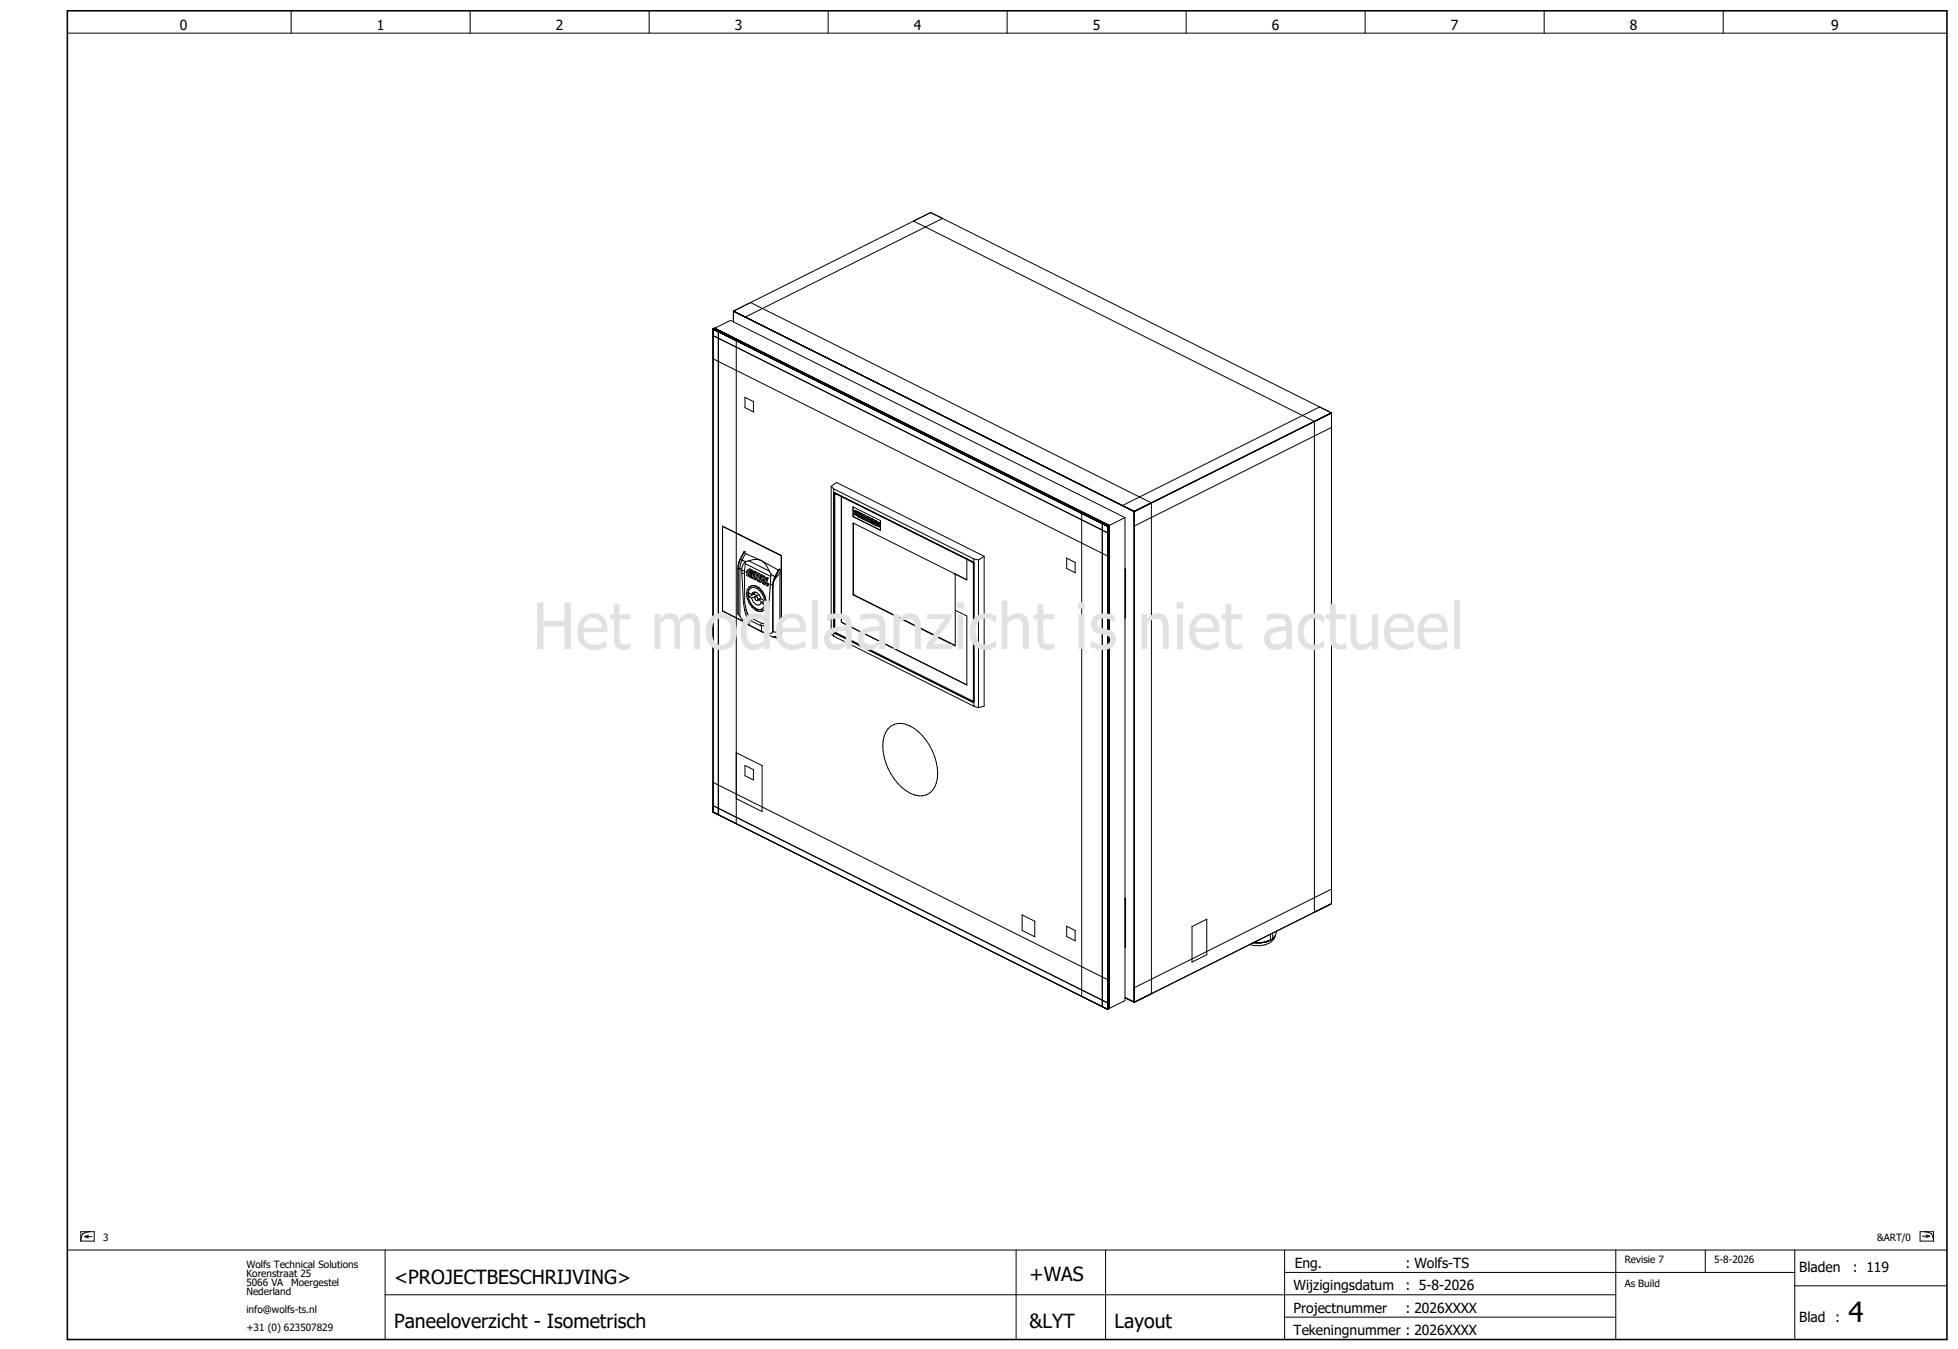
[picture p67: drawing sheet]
<svg xmlns="http://www.w3.org/2000/svg" width="438mm" height="302mm" viewBox="0 0 438 302" stroke-linecap="round" stroke-linejoin="round" font-family="sans-serif">
<defs><g id="words">
<text font-size="14.3" fill="#e1e1e1" x="119" y="145.1">Het modelaanzicht is niet actueel</text>
<text font-size="6.2" x="413.1" y="295.4">4</text>
<g font-size="4.3">
<text x="88.1" y="286.9">&lt;PROJECTBESCHRIJVING&gt;</text>
<text x="230.1" y="286.4">+WAS</text>
<text x="88.1" y="296.9">Paneeloverzicht - Isometrisch</text>
<text x="230.1" y="296.9">&amp;LYT</text>
<text x="249.1" y="296.9">Layout</text>
</g>
<g font-size="3.1">
<text x="40.2" y="6.8">0</text>
<text x="84.2" y="6.8">1</text>
<text x="124.2" y="6.8">2</text>
<text x="164.2" y="6.8">3</text>
<text x="204.2" y="6.8">4</text>
<text x="244.2" y="6.8">5</text>
<text x="284.2" y="6.8">6</text>
<text x="324.2" y="6.8">7</text>
<text x="364.2" y="6.8">8</text>
<text x="409.2" y="6.8">9</text>
<text x="289.3" y="283.4">Eng.</text>
<text x="314.1" y="283.4">: Wolfs-TS</text>
<text x="402.1" y="284.4">Bladen</text>
<text x="414.1" y="284.4">: 119</text>
<text x="289.1" y="288.4">Wijzigingsdatum</text>
<text x="289.1" y="293.4">Projectnummer</text>
<text x="314.1" y="288.4">: 5-8-2026</text>
<text x="314.1" y="293.4">: 2026XXXX</text>
<text x="289.1" y="298.4">Tekeningnummer : 2026XXXX</text>
<text x="402.1" y="295.4">Blad :</text>
</g>
<g font-size="2.2">
<text x="23.1" y="277.4">3</text>
<text x="419.4" y="277.4">&amp;ART/0</text>
<text x="55.1" y="283.4">Wolfs Technical Solutions</text>
<text x="55.1" y="285.4">Korenstraat 25</text>
<text x="55.1" y="287.4">5066 VA</text>
<text x="65.1" y="287.4">Moergestel</text>
<text x="363.1" y="282.4">Revisie 7</text>
<text x="363.1" y="287.6">As Build</text>
<text x="383.1" y="282.4">5-8-2026</text>
<text x="55.1" y="289.4">Nederland</text>
<text x="55.1" y="293.4">info@wolfs-ts.nl</text>
<text x="55.1" y="297.4">+31 (0) 623507829</text>
</g>
</g></defs>
<g fill="none" stroke="#000" stroke-width=".22">
<path d="M15.1 7.4h420M65.1 2.4v5M105.1 2.4v5M145.1 2.4v5M185.1 2.4v5M225.1 2.4v5M265.1 2.4v5M305.1 2.4v5M345.1 2.4v5M385.1 2.4v5M208 47.5l-44.1 22M208 47.5l89.5 44.8"/>
<path d="M208 47.5l-3.9 1.9 89.6 44.8v109.7M210.6 48.8l-44.1 22.1M159.3 73.6l3.9-2 88.2 44.1M159.3 73.6l88.2 44M159.3 73.6v107.9l88.2 44.1M159.3 75l88.2 44.1 .3-.2v-1.4M159.3 73.6h.1M159.7 73.4l88.1 44.1M159.7 73.4h.1M160.5 74.1v108M160.5 74.1h.1M160.9 74l-.4 .1"/>
<path d="M163.9 69.5l89.6 44.8M163.9 69.5v2.4M163.9 69.5h.1M164.2 69.7h.1M164.9 76l-.4 .2v107.9M166.5 70.9h.1M167.7 67.6l89.6 44.8v109.7l-3.8 1.9M159.3 80.2l88.2 44.1 .3-.2M166.5 88.8v2.3l1.9 1M166.5 88.8l1.9 1M166.5 88.8h.1M168.4 89.8v2.3"/>
<path d="M168.4 89.8h.1M168.4 92.1h.1M293.7 94.2h.1M294.9 91l-44.1 22M297.2 92.4h.1M297.5 92.3v109.7M297.5 92.3h.1M297.5 92.3l-44 22M297.5 95.5l-44 22.1M164.5 119.2l10.1 5M185.7 108.7l1.2-.9 33 16.5M185.7 108.7l.6 .6"/>
<path d="M185.7 108.7v33l.6 .5M186.3 109.3v32.9M186.3 109.3l31.3 15.6M186.3 110.4h.1M186.4 110.4v30.7M186.4 110.4h-.1M186.5 110.2h.1M186.5 110.2l-.1 .2M186.6 110.2l30.7 15.5M186.6 110.2h.1M186.6 110.2l-.3 .2M186.7 110.4h.1"/>
<path d="M186.7 110.4l-.2 .2v30.4M186.7 110.2l-.3 .2M186.7 110.2v.2M186.8 110.4l30.5 15.3M186.8 110.3l-.1 .1M186.9 110.3l-.1 .1M188 111v28.1zM190.6 113.3l6.1 3.1v2.1l-6.1-3zM190.6 117v15.8M190.6 115.5h.1M190.7 117v15.8M190.7 117h-.1"/>
<path d="M190.7 116.9v.1M190.7 116.9l25.3 12.7 .1-4.6M190.7 116.9l-.1 .1M190.8 114.8l.4 .2M190.8 114.8v.2l.6 .2M190.9 114.8h-.1M190.9 114.1l.6 .2M190.9 114.1l.5 .2M190.9 114.1v.3l.4 .5M191.1 114.3l.4 .7-.1 .2M191.1 114.3l.3 .2M191.1 114.3h.1"/>
<path d="M191.1 115h.1M191.3 114.9v.1M191.3 115h-.1M191.5 115.2h-.1M191.5 114.3l-.1 .2M191.5 114.5h-.1M191.5 114.3h-.1M191.6 114.4l.3 .1M191.6 114.4v1l.3 .2M191.7 114.4l.2 .1M191.7 114.4h-.1M191.9 114.5v1.1"/>
<path d="M191.9 114.5h.1M192.1 114.6l.7 .3M192.1 114.6l.6 .3M192.1 114.6v1.1l.7 .3M192.4 115.6l.4 .2M192.4 115.2l.3 .1M192.4 114.9v.3M192.4 115.4v.2M192.4 115.2h.1M192.7 115.5l-.3-.2v.3M192.7 115.3v.2M192.7 115.3h.1"/>
<path d="M192.7 115.1l-.3-.2v.3M192.7 114.9v.2M192.8 114.9l-.1 .2M192.8 114.9h-.1M192.8 115.8v.2M192.9 115l.3 .2M192.9 115v1.1l.2 .1M193.1 116.2v-.7l.4 .9M193.1 115.6v.6M193.2 115.2l.3 .7 .2-.5M193.2 115.2h.1M193.7 115.4l.3 .1"/>
<path d="M193.7 115.4h.1M193.7 115.8v.7l.3 .1M193.7 115.8l-.2 .6M194 115.5v1.1M194 115.5h.1M194.2 115.6l.6 .4M194.2 115.6v1.1l.6 .3M194.2 115.6h.1M194.4 116.6l.5 .2M194.5 116.2l.3 .2M194.5 116.2h-.1M194.5 116.6h-.1"/>
<path d="M194.8 116.5l-.4-.1v.2M194.8 116.4v.1M194.8 116.5h.1M194.8 116.4h.1M194.8 116v.2M194.8 116.2l-.4-.2v.2M194.8 116h.1M194.9 116.8l-.1 .2M194.9 116.8h-.1M194.9 117h-.1M195 116l.3 .2M195 116v1.1l.2 .1"/>
<path d="M195.2 117.2v-.7l.3 .8 .3 .2M195.2 116.6v.6M195.3 116.2l.3 .8v-.7M195.3 116.2l.3 .7M195.3 116.2h.1M195.6 116.3l.2 .1M195.6 116.3h.1M195.8 116.4v1.1M195.8 117.5h.1M195.8 116.4h.1M195.9 117.3l.4 .2M195.9 117.3v.2l.6 .3"/>
<path d="M195.9 117.3h.1M195.9 116.7v.3l.4 .5M195.9 116.7l.6 .1M196 116.6l-.1 .1M196.2 116.8l.3 .2M196.2 116.8v.2M196.2 117l.4 .5M196.2 117l.4 .5-.1 .3M196.3 117.5h.1M196.5 117.7v.1M196.5 116.8v.2M196.5 116.8h.1"/>
<path d="M196.5 117h.1M241.7 114.7l5.8 2.9M241.7 114.7v108M242.1 114.6l-.4 .1M242.1 114.6h.1M246.3 117v108M246.3 117h.1M246.7 116.9l-.4 .1M247.5 117.6v108M247.5 117.6h.1M247.8 117.5v107.9M247.8 117.5h.1"/>
<path d="M250.8 113h.1M251.4 115.7l-3.9 1.9M251.4 115.7v108l-3.9 1.9M253.2 114.2h.1M253.5 114.3v109.7M253.5 117.6h.1M253.5 114.3h.1M164.9 127v.1M164.9 127v10.3M164.9 127.1v10.2M164.9 137.3l.4 .4M165.3 127.1l.4 .3"/>
<path d="M165.3 127.1v10.6M165.3 137.7l1 1.4M165.3 127.1h-.4M165.4 125h.1M165.4 125l-.3 .7-.2 1.3M165.5 125l.3 .2M165.5 125l-.6 2.1M165.7 127.4v.2M165.7 127.6l.1 .5M165.8 128.1l.3 6.6M165.8 125.2l.8 .4M165.8 125.2l-.5 1.9"/>
<path d="M166.1 134.7l.3 1.7M166.2 123.4h.1M166.2 123.4l-.8 1.6M166.3 139.1l1.1 .6M166.3 139.1l1.2 .7M166.3 123.4l.3 .3M166.3 123.4l-.8 1.6M166.3 128.1l.1 6.6M166.3 128.1h-.5M166.4 127.5l-.1 .6M166.4 127.5l-.7 .1M166.4 136.4l.2 .7"/>
<path d="M166.4 134.7l.4 1.6M166.4 134.7h-.3M166.4 123.3l-.2 .1M166.5 126l5.7 2.9M166.5 126l-.1 1.5M166.6 125.6l-.8 1.1-.1 .7M166.6 123.3l-.3 .1M166.6 123.7l3.5 1.6M166.6 123.7l-.8 1.5M166.6 137.1l.8 1.4M166.7 125.5l-.2 .5M166.7 125.5l-.1 .1"/>
<path d="M166.7 123.6l-.1 .1M166.8 136.3l.2 .7M166.8 136.3l-.4 .1M166.8 127.7v.3l.2 .1-.2 .5 .3 .2M167 137l.2 .5 .8 .7M167 137l-.4 .1M167.1 127.6l-.3 .1M167.1 128.8l.2-.5 .2 .6 .3 .2M167.2 127.3l.3-.2 .5 .3M167.2 127.3l-.2 .5-.2-.1M167.2 127.3l.4 .2M167.3 125.4l4.6 2.2"/>
<path d="M167.3 125.4l-.6 .1M167.3 128l.2 .1M167.3 133.4l.7 .3M167.4 139.7l4.2 2.1M167.4 138.5l.2 .2M167.4 139.7l2.8 1.4M167.4 138.5v1.2M167.4 131.2a1.67 1.67 0 0 1 2.3 .2 3.9 3.9 0 0 1 1.2 4.7M167.4 131.2a2.16 2.16 0 0 1 2.9 1.1 3.7 3.7 0 0 1 .6 3.8M167.4 131.2a3.1 3.1 0 0 0 0 3.6l.6 .9 .8 .7M167.4 131.8l.5-.4a2.36 2.36 0 0 1 2.5 1.5 2.67 2.67 0 0 1 0 3.2l-.6 .2M167.4 128.5l-.3 .3"/>
<path d="M167.4 131.8a3.5 3.5 0 0 0 1.8 4.4M167.5 128.1h.1M167.5 139.8h.1M167.6 127.9l-.2-.2-.1 .3M167.6 127.9h.1M167.6 127.9l-.3 .1M167.6 128.1h.1M167.6 127.5l.3 .3M167.6 138.7l2.3 1.1M167.7 127.9h.1M167.7 127.9v.1M167.7 128l-.1 .1"/>
<path d="M167.7 128l-.2 .1M167.8 128.4h-.1l.1 .7M167.9 129.1h-.1M167.9 127.8v.5M167.9 128.3l-.1 .1M167.9 128.3l.1 .4M168 138.2l2.2 1.1M168 138.2l-.4 .5M168 132.8l.2-.3a1.44 1.44 0 0 1 1.9 1.4l.6 .3v.9l-.6-.3M168 132.8l-.7-.3v.9M168 133.7a1.44 1.44 0 0 0 1.9 1.4l.2-.3M168 127.4l.2 .3"/>
<path d="M168 127.4l-.4 .1M168.1 128.3l-.3 .1M168.1 128.2v.1M168.1 128.2l-.2 .1M168.2 127.8l.3 .2M168.2 127.8l-.3 1.3 .3 .2M168.2 127.7l.1 .1M168.2 127.7l-.3 .1M168.5 128l-.3 1.3M168.5 132.6v.2M168.5 132.8l.6 .3M168.5 132.8l-1.2 .6"/>
<path d="M168.6 128l.7 .4M168.6 128l-.1 .3 .2 .1-.2 1 .3 .2M168.6 128l.3-.2 .7 .4M168.6 128.4l-.2 .8-.2 .1M168.8 136.4l.8 .3M168.8 133.3l.4 .2 .2 .5M168.8 133.3a.54 .54 0 0 0-.1 .6 .54 .54 0 0 0 .6 .3M168.8 127.8l-.3-.1-.3 .1M168.8 127.8l-.3 .2M168.8 127.8v.1M168.9 132.4l-.9 .4M169.1 133.1l.1 .1"/>
<path d="M169.1 133.1l-1.1 .6M169.2 136.2l.7 .1M169.2 128.6l-.2 .9-.2 .1M169.2 128.6h-.2l-.2 1M169.3 128.4l-.1 .2M169.3 128.4l.7 .3M169.3 128.4v.3l.2 .1-.3 1 .3 .2M169.3 128.4l.4-.2 .6 .4M169.4 134l-.1 .2M169.6 128.2v.1M169.6 128.2l-.3 .2M169.6 132.9l-.8 .4"/>
<path d="M169.6 134.1h.1M169.6 129.9l-.1 .1M169.6 134.1l.7 .5M169.9 130.1l.1-.2 .4 .2v.3l1.1 .6M169.9 139.8l.3 .1M169.9 129l-.1-.1-.3 1.1M170 133.7l-.6 .3M170 128.7l-.1 .3M170 129l-.2 .7M170 133.8l-.7 .4M170.1 125.3l3.8 2.1 .1-.1M170.1 125.3l1.1 1 .7 1.3"/>
<path d="M170.1 125.3l-.8-.3-.9 .1-1.1 .3M170.1 130l-.2 .1M170.2 139.9v1.2M170.2 139.3l-.3 .5M170.3 136.6l-.7 .1M170.3 128.9l.3 .1M170.3 128.9l-.7 1.1 .3 .1M170.3 129.4v.4l-.1-.1zM170.3 129.6l-.1 .1M170.3 128.6l-.1 .3-.3 .1M170.3 128.6l-.3 .1M170.6 129l.1 1.5"/>
<path d="M170.7 134.4l-.6 .4M170.9 136.1l-.6 .5M170.9 128.8v1M170.9 128.8l-.2-.1-.4 .2M170.9 128.8l-.3 .2M171 129.2l.3 .2M171 129.2l-.3 1.4M171.1 130.4l.4 .2M171.1 139.4l-.5 .5h-.4M171.1 139.1v.3M171.1 139.1l-.5 .3-.4-.1M171.3 138.9l-.2 .5"/>
<path d="M171.3 129.4l-.2 1M171.3 130.3l.5 .2M171.3 130.3l-.2 .1M171.3 138.6v.3M171.3 138.6l-.2 .5M171.5 130.6v.4M171.6 137.4l-.3 1.2M171.7 129.2l-.3-.1-.4 .1M171.7 129.2l-.4 .2M171.7 129.2l-.4 1.1M171.8 130.5l-.1 .3-.2 .2M171.8 130.5l-.3 .1"/>
<path d="M171.9 127.6l.4 .7-.2 2.2M172.1 130.5l.6 .2M172.1 130.5l-.5 7-.3 1.4M172.3 128.4l.9 .5M172.7 130.9v.1M172.7 130.9v10.3M172.7 130.3v.6M172.7 130.1v.2M172.7 131v10.1M172.9 129.5l-.2 .8M173 129.7l-.3 1.3M173.2 128.9h.1"/>
<path d="M173.2 128.9l-.3 .7M173.3 128.9l.2 .1M173.3 128.9l-.3 .8M173.5 129l-.5 .7M174 127.3l.1 .1M174 127.3l-.8 1.6M174.1 127.4l.3 .3M174.1 127.4l-.8 1.5M174.3 127.2l-.3 .1M174.3 128.1v13.5M174.3 128.1l-.8 .9M174.4 127.2l-.3 .2"/>
<path d="M174.4 127.7l-.1 .4M174.6 127.7h-.2M174.6 124.2l-13.1-6.6v19l4.6 2.3M174.6 124.2h.1M174.6 124.2v18.9M190.6 132.8l.1 .2M190.7 132.8l.1 .2M190.7 132.8h-.1M190.7 133l22.6 11.3M190.8 133l22.6 11.3M190.8 133h-.1M213.3 128.3l.1 .2v15.8"/>
<path d="M213.3 128.2v.1M213.4 136.4l2.6 1.3v15.4l-28-14M217.3 125.7l.2 .4M217.3 125.6l.3 .4M217.5 125.7l.1 .1M217.5 126.1v30.4M217.6 126v30.8M217.6 126h.1M217.6 126l-.1 .1M217.6 124.9v33M217.6 124.9l1 .3M218.6 125.2v33"/>
<path d="M219.9 124.3v33.5l-1.3 .4M219.9 124.3l-1.3 .9M238.4 124.8l1.8 .9M238.4 124.8v2.3l1.8 .9M238.4 124.8h.1M240.2 125.7v2.3M240.2 125.7h.1M240.2 128h.1M251.4 127.1h.1M251.4 127.1l.1 .1-.1 10.9M251.4 127.4h.1M251.4 138.1h.1"/>
<path d="M251.5 127.3l-.1 .1M170.2 141.1l1.3 .6M171.5 141.7l1.2 .7M172.7 141.2v.2l-1.2 .3M172.7 141.1l1.6 .5M172.7 141.1v.1M173 142.4l1.6 .7M173.9 142.1l-1.2 .3M174.3 141.6l.3 .2M174.3 142l-1.6 .4M174.6 143.1h.1M186.3 142.2l31.3 15.7"/>
<path d="M186.3 141.1l.3 .5M186.3 141.1h.1M186.4 141.1l.2 .4M186.4 141.1h-.1M186.5 141l.3 .4 30.6 15.3M186.5 141l-.1 .1M186.6 141.6l30.7 15.4M186.6 141.5l30.8 15.4M186.6 141.5v.1M186.8 141.4l-.2 .1M213.4 144.3h-.1M213.4 144.3h.1"/>
<path d="M217.4 156.9l-.1 .1M217.5 156.6l.1 .2-.2 .1M217.5 156.5l-.1 .2M217.6 156.8l-.2 .1M217.6 156.4l-.1 .1M217.6 156.6l-.2 .1M217.6 156.8l-.3 .2M217.6 157.9l1 .3M159.3 174.9l88.2 44.1 .3-.2M164.5 168.2l5.8 2.9M164.5 168.2h.1M166.5 171.1l1.9 .9v2.3l-1.9-.9z"/>
<path d="M170.3 171.1v10.3l-5.8-2.9M170.3 171.1h.1M199.8 161.9a4.8 4.8 0 0 0-2.5 4.8 12.7 12.7 0 0 0 6.1 10.6 4.4 4.4 0 0 0 3.6 .4M199.8 161.9a4.4 4.4 0 0 1 3.6 .4M199.8 161.9h.1M203.4 162.3a12.7 12.7 0 0 1 6.1 10.6M203.4 162.3h.1M207 177.7h.1M209.5 172.9a4.8 4.8 0 0 1-2.5 4.8M209.5 172.8v.1M159.3 180.1l88.2 44.1M297.5 198.7l-44 22.1"/>
<path d="M228.4 204.5l2.8 1.4M228.4 204.5v3.5l2.8 1.4M228.4 204.5h.1M231.2 205.9v3.5M231.2 205.9h.1M231.2 209.4h.1M238.4 207v2.3l1.8 1M238.4 207l1.8 1M238.4 207h.1M240.2 208v2.3M240.2 208h.1M240.2 210.3h.1"/>
<path d="M247.8 218.8h.1M251.4 200.7l.1 .2-.1 10.8M251.4 201h.1M251.4 211.7h.1M251.5 200.9l-.1 .1M266.4 207.1h.1M269.7 205.5h.1M269.7 205.5v7.9l-3.3 1.6v-7.9M269.7 205.5l-3.3 1.6M280 210.8h.1M280.2 210.7h1.5M280.3 210.6l1.4 .1"/>
<path d="M282.4 210.6l-.7 .1M283.9 208.8v1.3M283.9 210.1l-1.5 .5M284.1 210l-.2 .1M284.1 210l-1.7 .6M284.2 209.9l-.1 .1M284.3 209.9a5.8 5.8 0 0 1-4.2 .8M284.3 209.9a5.5 5.5 0 0 1-4.3 .9M284.4 208.6v1.3M284.4 209.9h-.2M284.8 209.4l-.1 .1M284.8 209.4l-.4 .5"/>
<path d="M284.8 209.4a2.68 2.68 0 0 1-2.2 1.8l-1.1 .2-1.3-.1-.9-.2M284.8 209.3v.1M284.8 209.4l-.2 .2M284.9 209.3l-.1 .1M284.9 209.3h-.1M285.3 208.1l-.5 1.3M297.5 202l-3.8 1.9M297.5 202l-44 22M247.5 225.6h.1M247.5 224.2h.1M247.8 224v1.4M247.8 225.4l-.3 .2"/>
<path d="M247.8 224l-.3 .2M247.8 224h.1M251.4 223l2.1 1M253.5 224h.1M253.5 220.8h.1M15.1 279.4h420M18.1 275.3h3v2.1h-3zM18.5 275.8l-.3 .8-.1 .8M19 276.4h1.6M19 276.4l.8 .3M19.8 276.1l-.8 .3M20.2 275.3l-.9 .1-.8 .4"/>
<path d="M86.1 279.4v20M227.1 279.4v20M247.1 279.4v20M287.1 279.4v20M361.1 279.4v20M381.1 279.4v5M401.1 279.4v20M429.1 275.3h3v2.1h-3zM429.6 276.3h1.6M430 275.3l.8 .1 .8 .4M430.4 276l.8 .3M431.2 276.3l-.8 .3"/>
<path d="M431.6 275.8l.3 .8 .2 .8M86.1 289.4h275M287.1 284.4h114M287.1 294.4h74M401.1 287.4h34"/>
</g>
<path d="M15.1 2.4h420v297h-420z" fill="none" stroke="#000" stroke-width=".35"/>
<use href="#words"/>
</svg>
